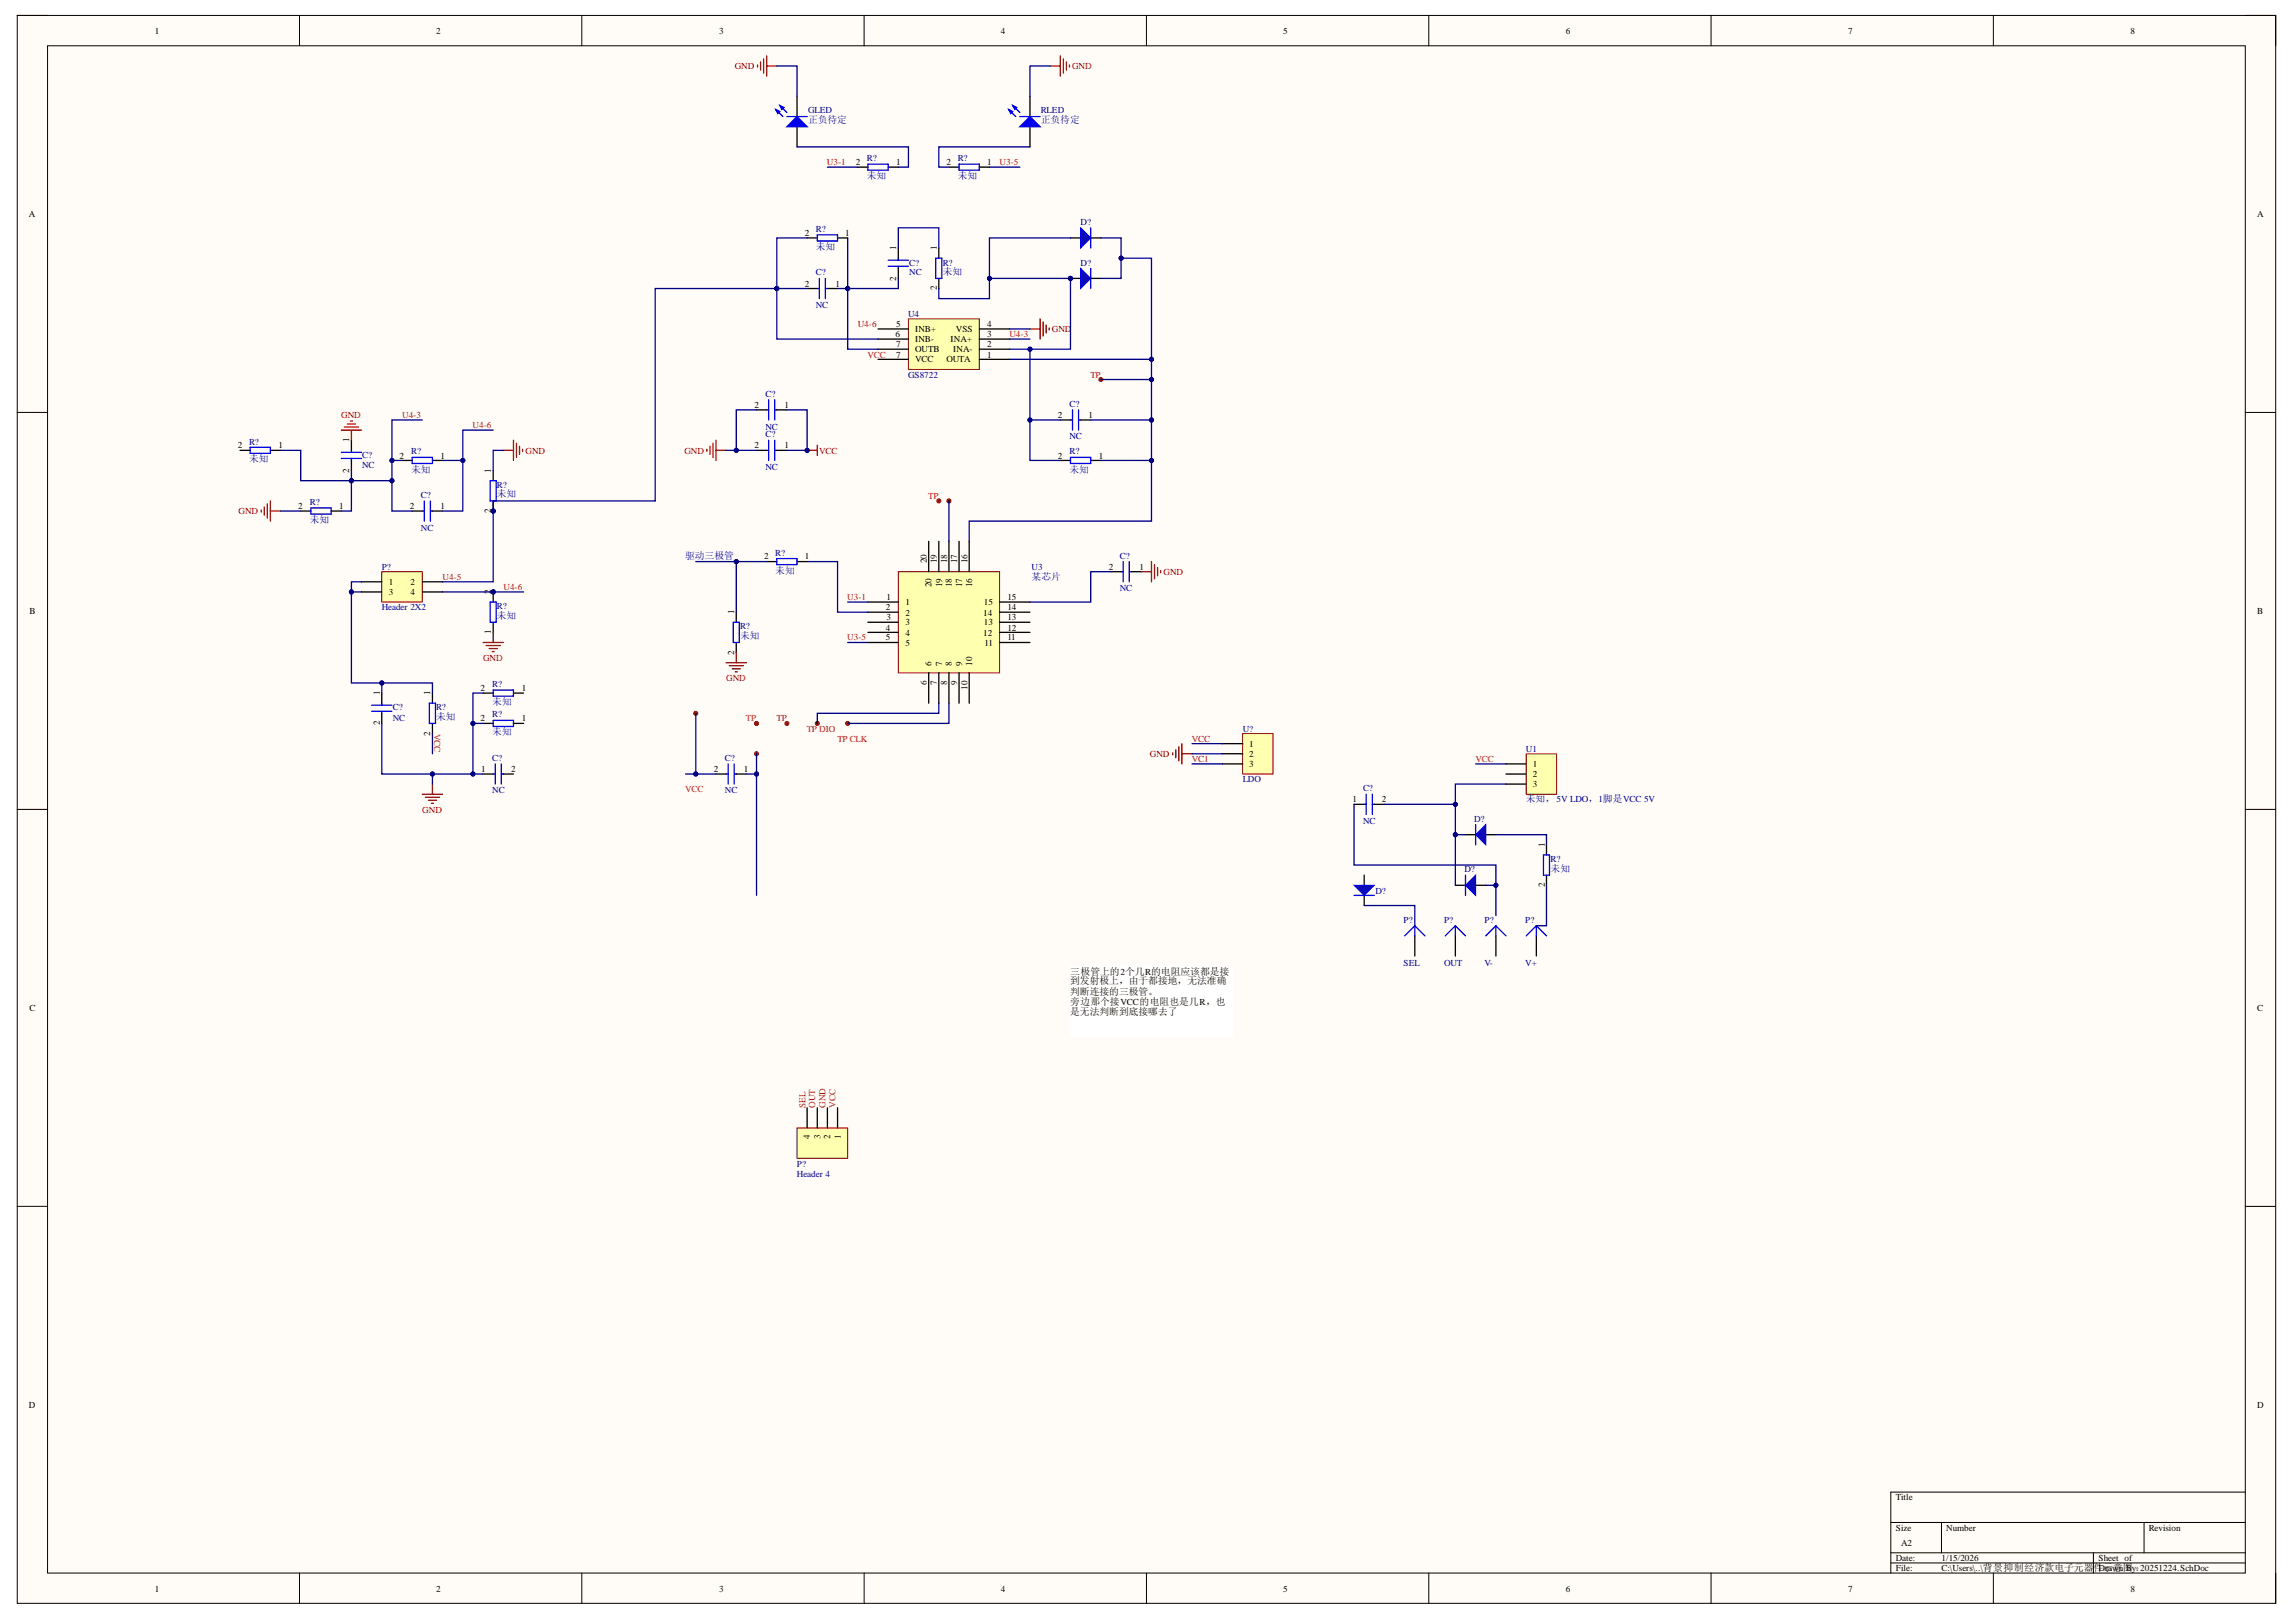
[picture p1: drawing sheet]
<svg xmlns="http://www.w3.org/2000/svg" width="297mm" height="210mm" viewBox="0 0 297 210" stroke-linecap="round" stroke-linejoin="round" font-family="sans-serif">
<defs><g id="words">
<g font-size="1.3" fill="#000080">
<text x="104.5" y="15.9">正负待定</text>
<text x="134.6" y="15.9">正负待定</text>
<text x="112.1" y="23.1">未知</text>
<text x="123.9" y="23.1">未知</text>
<text x="105.5" y="32.3">未知</text>
<text x="122" y="35.6">未知</text>
<text x="32.2" y="59.8">未知</text>
<text x="53.2" y="61.2">未知</text>
<text x="64.3" y="64.4">未知</text>
<text x="138.4" y="61.2">未知</text>
<text x="40.1" y="67.7">未知</text>
<text x="88.6" y="72.4">驱动三极管</text>
<text x="100.3" y="74.3">未知</text>
<text x="133.5" y="75">某芯片</text>
<text x="64.3" y="80.1">未知</text>
<text x="95.7" y="82.7">未知</text>
<text x="56.4" y="93.2">未知</text>
<text x="63.7" y="91.2">未知</text>
<text x="63.7" y="95.1">未知</text>
<text x="197.4" y="103.8">未知，5V LDO，1脚是VCC 5V</text>
<text x="200.6" y="112.9">未知</text>
</g>
<g font-size="1.3">
<text x="138.4" y="126.1">三极管上的2个几R的电阻应该都是接</text>
<text x="138.4" y="127.4">到发射极上，由于都接地，无法准确</text>
<text x="138.4" y="128.7">判断连接的三极管。</text>
<text x="138.4" y="130">旁边那个接VCC的电阻也是几R，也</text>
<text x="138.4" y="131.4">是无法判断到底接哪去了</text>
</g>
<g font-size="1.2">
<text x="20" y="4.4">1</text>
<text x="56.4" y="4.4">2</text>
<text x="93" y="4.4">3</text>
<text x="129.5" y="4.4">4</text>
<text x="166" y="4.4">5</text>
<text x="202.6" y="4.4">6</text>
<text x="239.1" y="4.4">7</text>
<text x="275.6" y="4.4">8</text>
<text x="110.7" y="21.4">2</text>
<text x="116" y="21.4">1</text>
<text x="122.5" y="21.4">2</text>
<text x="127.7" y="21.4">1</text>
<text x="3.7" y="28.1">A</text>
<text x="292" y="28.1">A</text>
<text x="104.1" y="30.6">2</text>
<text x="109.4" y="30.6">1</text>
<text x="116" y="32.3" transform="rotate(-90 116 32.3)">1</text>
<text x="121.2" y="32.3" transform="rotate(-90 121.2 32.3)">1</text>
<text x="104.1" y="37.1">2</text>
<text x="108.1" y="37.1">1</text>
<text x="116" y="36.3" transform="rotate(-90 116 36.3)">2</text>
<text x="121.2" y="37.6" transform="rotate(-90 121.2 37.6)">2</text>
<text x="115.9" y="43.7">6</text>
<text x="116" y="42.3">5</text>
<text x="116" y="44.9">7</text>
<text x="116" y="46.3">7</text>
<text x="118.4" y="43">INB+</text>
<text x="118.4" y="44.3">INB-</text>
<text x="118.4" y="45.6">OUTB</text>
<text x="118.4" y="46.9">VCC</text>
<text x="122.5" y="46.9">OUTA</text>
<text x="123" y="44.3">INA+</text>
<text x="123.3" y="45.6">INA-</text>
<text x="123.6" y="43">VSS</text>
<text x="127.7" y="46.3">1</text>
<text x="127.7" y="44.9">2</text>
<text x="127.7" y="43.7">3</text>
<text x="127.7" y="42.3">4</text>
<text x="97.6" y="52.8">2</text>
<text x="101.5" y="52.8">1</text>
<text x="30.8" y="58">2</text>
<text x="36" y="58">1</text>
<text x="45.2" y="57.2" transform="rotate(-90 45.2 57.2)">1</text>
<text x="51.7" y="59.4">2</text>
<text x="57" y="59.4">1</text>
<text x="97.6" y="58">2</text>
<text x="101.5" y="58">1</text>
<text x="136.8" y="59.4">2</text>
<text x="136.8" y="54.1">2</text>
<text x="140.8" y="54.1">1</text>
<text x="142.2" y="59.4">1</text>
<text x="38.6" y="65.9">2</text>
<text x="43.9" y="65.9">1</text>
<text x="45.2" y="61.2" transform="rotate(-90 45.2 61.2)">2</text>
<text x="53" y="65.9">2</text>
<text x="57" y="65.9">1</text>
<text x="63.5" y="61.2" transform="rotate(-90 63.5 61.2)">1</text>
<text x="63.5" y="66.4" transform="rotate(-90 63.5 66.4)">2</text>
<text x="50.3" y="75.7">1</text>
<text x="50.3" y="77">3</text>
<text x="53.1" y="75.7">2</text>
<text x="53.1" y="77">4</text>
<text x="63.5" y="76.9" transform="rotate(-90 63.5 76.9)">2</text>
<text x="98.9" y="72.4">2</text>
<text x="104.1" y="72.4">1</text>
<text x="114.7" y="77.6">1</text>
<text x="119.9" y="72.9" transform="rotate(-90 119.9 72.9)">20</text>
<text x="120.5" y="76" transform="rotate(-90 120.5 76)">20</text>
<text x="121.2" y="72.9" transform="rotate(-90 121.2 72.9)">19</text>
<text x="121.9" y="76" transform="rotate(-90 121.9 76)">19</text>
<text x="122.5" y="72.9" transform="rotate(-90 122.5 72.9)">18</text>
<text x="123.1" y="76" transform="rotate(-90 123.1 76)">18</text>
<text x="123.8" y="72.9" transform="rotate(-90 123.8 72.9)">17</text>
<text x="124.5" y="76" transform="rotate(-90 124.5 76)">17</text>
<text x="125.2" y="72.9" transform="rotate(-90 125.2 72.9)">16</text>
<text x="125.8" y="76" transform="rotate(-90 125.8 76)">16</text>
<text x="130.3" y="77.6">15</text>
<text x="143.4" y="73.7">2</text>
<text x="147.4" y="73.7">1</text>
<text x="3.8" y="79.5">B</text>
<text x="63.5" y="82" transform="rotate(-90 63.5 82)">1</text>
<text x="95" y="79.5" transform="rotate(-90 95 79.5)">1</text>
<text x="114.6" y="79">2</text>
<text x="114.6" y="81.6">4</text>
<text x="114.6" y="82.9">5</text>
<text x="114.7" y="80.3">3</text>
<text x="117.1" y="78.3">1</text>
<text x="117.1" y="79.7">2</text>
<text x="117.1" y="80.9">3</text>
<text x="117.1" y="82.3">4</text>
<text x="117.1" y="83.5">5</text>
<text x="127.2" y="82.3">12</text>
<text x="127.2" y="79.7">14</text>
<text x="127.3" y="80.9">13</text>
<text x="127.3" y="78.3">15</text>
<text x="127.4" y="83.5">11</text>
<text x="130.3" y="82.9">11</text>
<text x="130.3" y="81.6">12</text>
<text x="130.3" y="80.3">13</text>
<text x="130.3" y="79">14</text>
<text x="292" y="79.5">B</text>
<text x="49.1" y="90" transform="rotate(-90 49.1 90)">1</text>
<text x="55.6" y="90" transform="rotate(-90 55.6 90)">1</text>
<text x="62.2" y="89.5">2</text>
<text x="67.5" y="89.5">1</text>
<text x="95" y="84.7" transform="rotate(-90 95 84.7)">2</text>
<text x="119.9" y="88.7" transform="rotate(-90 119.9 88.7)">6</text>
<text x="120.5" y="86.2" transform="rotate(-90 120.5 86.2)">6</text>
<text x="121.2" y="88.6" transform="rotate(-90 121.2 88.6)">7</text>
<text x="121.9" y="86.2" transform="rotate(-90 121.9 86.2)">7</text>
<text x="122.5" y="88.6" transform="rotate(-90 122.5 88.6)">8</text>
<text x="123.1" y="86.2" transform="rotate(-90 123.1 86.2)">8</text>
<text x="123.8" y="88.6" transform="rotate(-90 123.8 88.6)">9</text>
<text x="124.5" y="86.2" transform="rotate(-90 124.5 86.2)">9</text>
<text x="125.2" y="89.3" transform="rotate(-90 125.2 89.3)">10</text>
<text x="125.8" y="86.2" transform="rotate(-90 125.8 86.2)">10</text>
<text x="49.1" y="93.9" transform="rotate(-90 49.1 93.9)">2</text>
<text x="55.6" y="95.2" transform="rotate(-90 55.6 95.2)">2</text>
<text x="62.2" y="93.3">2</text>
<text x="67.5" y="93.3">1</text>
<text x="62.2" y="99.9">1</text>
<text x="66.1" y="99.9">2</text>
<text x="92.4" y="99.9">2</text>
<text x="96.2" y="99.9">1</text>
<text x="161.6" y="96.6">1</text>
<text x="161.6" y="98">2</text>
<text x="161.6" y="99.3">3</text>
<text x="198.3" y="99.3">1</text>
<text x="198.3" y="100.6">2</text>
<text x="198.3" y="101.9">3</text>
<text x="175" y="103.8">1</text>
<text x="178.8" y="103.8">2</text>
<text x="199.8" y="109.6" transform="rotate(-90 199.8 109.6)">1</text>
<text x="199.8" y="114.8" transform="rotate(-90 199.8 114.8)">2</text>
<text x="3.8" y="130.9">C</text>
<text x="292" y="130.9">C</text>
<text x="104.8" y="147.4" transform="rotate(-90 104.8 147.4)">4</text>
<text x="106.1" y="147.4" transform="rotate(-90 106.1 147.4)">3</text>
<text x="107.4" y="147.4" transform="rotate(-90 107.4 147.4)">2</text>
<text x="108.8" y="147.3" transform="rotate(-90 108.8 147.3)">1</text>
<text x="3.7" y="182.2">D</text>
<text x="292" y="182.2">D</text>
<text x="245.3" y="194.1">Title</text>
<text x="245.3" y="198.1">Size</text>
<text x="245.3" y="202">Date:</text>
<text x="245.3" y="203.3">File:</text>
<text x="245.9" y="200.1">A2</text>
<text x="251.2" y="202">1/15/2026</text>
<text x="251.2" y="203.3">C:\Users\..\背景抑制经济款电子元器件示意图</text>
<text x="251.8" y="198.1">Number</text>
<text x="271.5" y="202">Sheet of</text>
<text x="271.5" y="203.3">Drawn By:-20251224.SchDoc</text>
<text x="278" y="198.1">Revision</text>
<text x="20" y="206">1</text>
<text x="56.4" y="206">2</text>
<text x="93" y="206">3</text>
<text x="129.5" y="206">4</text>
<text x="166" y="206">5</text>
<text x="202.6" y="206">6</text>
<text x="239.1" y="206">7</text>
<text x="275.6" y="206">8</text>
</g>
<g font-size="1.2" fill="#800000">
<text x="95.1" y="8.9">GND</text>
<text x="138.7" y="8.9">GND</text>
<text x="136.1" y="43">GND</text>
<text x="44.1" y="54.1">GND</text>
<text x="68" y="58.7">GND</text>
<text x="88.5" y="58.7">GND</text>
<text x="106" y="58.7">VCC</text>
<text x="30.9" y="66.6">GND</text>
<text x="150.5" y="74.4">GND</text>
<text x="62.5" y="85.5">GND</text>
<text x="94" y="88.1">GND</text>
<text x="148.8" y="98">GND</text>
<text x="54.6" y="105.2">GND</text>
</g>
<g font-size="1.2" fill="#000080">
<text x="104.5" y="14.6">GLED</text>
<text x="134.6" y="14.6">RLED</text>
<text x="112.1" y="20.9">R?</text>
<text x="123.9" y="20.9">R?</text>
<text x="139.8" y="29.1">D?</text>
<text x="105.5" y="30.1">R?</text>
<text x="105.5" y="35.6">C?</text>
<text x="117.6" y="34.4">C?</text>
<text x="117.6" y="35.6">NC</text>
<text x="122" y="34.4">R?</text>
<text x="139.8" y="34.4">D?</text>
<text x="105.5" y="39.9">NC</text>
<text x="117.5" y="41.1">U4</text>
<text x="99" y="51.4">C?</text>
<text x="117.5" y="48.9">GS8722</text>
<text x="138.4" y="52.7">C?</text>
<text x="32.2" y="57.5">R?</text>
<text x="46.9" y="59.2">C?</text>
<text x="53.2" y="58.8">R?</text>
<text x="99" y="56.6">C?</text>
<text x="99" y="55.6">NC</text>
<text x="138.4" y="58.8">R?</text>
<text x="138.4" y="56.8">NC</text>
<text x="40.1" y="65.4">R?</text>
<text x="46.9" y="60.6">NC</text>
<text x="54.5" y="64.5">C?</text>
<text x="64.3" y="63.2">R?</text>
<text x="99" y="60.8">NC</text>
<text x="54.5" y="68.7">NC</text>
<text x="100.3" y="71.9">R?</text>
<text x="49.4" y="73.7">P?</text>
<text x="133.5" y="73.7">U3</text>
<text x="144.9" y="72.3">C?</text>
<text x="144.9" y="76.5">NC</text>
<text x="49.4" y="79">Header 2X2</text>
<text x="64.3" y="78.8">R?</text>
<text x="95.7" y="81.4">R?</text>
<text x="63.7" y="89">R?</text>
<text x="50.8" y="91.9">C?</text>
<text x="50.8" y="93.3">NC</text>
<text x="56.4" y="91.9">R?</text>
<text x="63.7" y="92.8">R?</text>
<text x="160.8" y="94.7">U?</text>
<text x="63.7" y="98.5">C?</text>
<text x="93.8" y="98.5">C?</text>
<text x="160.8" y="101.2">LDO</text>
<text x="197.4" y="97.3">U1</text>
<text x="63.7" y="102.6">NC</text>
<text x="93.8" y="102.6">NC</text>
<text x="176.3" y="102.4">C?</text>
<text x="176.3" y="106.6">NC</text>
<text x="190.7" y="106.4">D?</text>
<text x="189.4" y="112.9">D?</text>
<text x="200.6" y="111.6">R?</text>
<text x="177.9" y="115.7">D?</text>
<text x="181.6" y="119.5">P?</text>
<text x="186.8" y="119.5">P?</text>
<text x="192.1" y="119.5">P?</text>
<text x="197.3" y="119.5">P?</text>
<text x="181.6" y="125">SEL</text>
<text x="186.8" y="125">OUT</text>
<text x="192.1" y="125">V-</text>
<text x="197.3" y="125">V+</text>
<text x="103.1" y="151">P?</text>
<text x="103.1" y="152.3">Header 4</text>
</g>
<g font-size="1.2" fill="#f00">
<text x="107" y="21.4">U3-1</text>
<text x="129.3" y="21.4">U3-5</text>
<text x="111" y="42.3">U4-6</text>
<text x="112.2" y="46.3">VCC</text>
<text x="130.6" y="43.7">U4-3</text>
<text x="141.1" y="48.9">TP</text>
<text x="52" y="54.1">U4-3</text>
<text x="61.1" y="55.4">U4-6</text>
<text x="120.1" y="64.6">TP</text>
<text x="57.3" y="75">U4-5</text>
<text x="65.1" y="76.4">U4-6</text>
<text x="109.6" y="77.6">U3-1</text>
<text x="109.6" y="82.9">U3-5</text>
<text x="56.2" y="95" transform="rotate(90 56.2 95)">VCC</text>
<text x="96.5" y="93.3">TP</text>
<text x="100.5" y="93.3">TP</text>
<text x="104.4" y="94.7">TP DIO</text>
<text x="108.3" y="96">TP CLK</text>
<text x="154.2" y="96">VCC</text>
<text x="154.2" y="98.6">VC1</text>
<text x="190.9" y="98.6">VCC</text>
<text x="88.6" y="102.6">VCC</text>
<text x="104.2" y="143.4" transform="rotate(-90 104.2 143.4)">SEL</text>
<text x="105.5" y="143.4" transform="rotate(-90 105.5 143.4)">OUT</text>
<text x="106.8" y="143.4" transform="rotate(-90 106.8 143.4)">GND</text>
<text x="108.1" y="143.4" transform="rotate(-90 108.1 143.4)">VCC</text>
</g>
</g></defs>
<path d="M2.2 2h292.2v205.5h-292.2z" fill-rule="evenodd" fill="#fffcf8"/>
<path d="M2.2 2h292.2v205.5h-292.2z" fill="none" stroke="#000" stroke-width=".13"/>
<path d="M6.2 5.9h284.3v197.7h-284.3z" fill-rule="evenodd" fill="#fffcf8"/>
<g fill="none" stroke="#000" stroke-width=".13">
<path d="M2.2 2h4M6.2 5.9h284.3v197.7h-284.3zM38.7 2v3.9M75.3 2v3.9M111.8 2v3.9M148.3 2v3.9M184.8 2v3.9M221.4 2v3.9M257.9 2v3.9M290.5 2h3.9v3.9M2.2 53.4h4M290.5 53.4h3.9"/>
<path d="M2.2 104.7h4M290.5 104.7h3.9M2.2 156.1h4M290.5 156.1h3.9M244.6 197h45.9M251.2 197v4M277.4 197v4M290.5 193.1h-45.9v10.5M38.7 203.6v3.9M75.3 203.6v3.9M111.8 203.6v3.9M148.3 203.6v3.9"/>
<path d="M184.8 203.6v3.9M221.4 203.6v3.9M244.6 201h45.9M244.6 202.3h45.9M257.9 203.6v3.9M270.8 201v2.6M294.4 203.6v3.9"/>
</g>
<path d="M103.1 146h6.6v3.9h-6.6z" fill-rule="evenodd" fill="#ffffb0"/>
<path d="M103.1 146h6.6v3.9h-6.6z" fill="none" stroke="#800000" stroke-width=".13"/>
<path d="M103.1 12.5v2.6M103.1 16.4v2.6M92.6 100.2h1.3M95.3 100.2h1.3M104.4 143.4v2.6M105.7 143.4v2.6M107 143.4v2.6M108.4 143.4v2.6" fill="none" stroke="#000" stroke-width=".17"/>
<path d="M94.2 98.9v2.6M95 98.9v2.6M93.9 100.2h.3M95 100.2h.3" fill="none" stroke="#00f" stroke-width=".17"/>
<path d="M101.8 16.4l1.3-1.3 1.3 1.3z" fill="#00f"/>
<path d="M100.4 14.2l.9 .9M100.9 13.6l.9 1M101.8 16.4l1.3-1.3 1.3 1.3z" fill="none" stroke="#00f" stroke-width=".17"/>
<path d="M100.9 13.6l.5 .3-.3 .3z" fill="#00f"/>
<path d="M100.9 13.6l.5 .3-.3 .3z" fill="none" stroke="#00f" stroke-width=".17"/>
<path d="M100.4 14.2l.5 .2-.3 .3z" fill="#00f"/>
<path d="M100.4 14.2l.5 .2-.3 .3zM101.8 15.1h2.6" fill="none" stroke="#00f" stroke-width=".17"/>
<path d="M98 8.4v.3M98.4 8v1.1M98.8 7.6v1.9M99.2 7.2v2.6M99.2 8.5h1.3" fill="none" stroke="#800000" stroke-width=".17"/>
<path d="M133.2 12.5v2.6M133.2 16.4v2.6" fill="none" stroke="#000" stroke-width=".17"/>
<path d="M133.2 15.1l1.4 1.3h-2.7z" fill="#00f"/>
<path d="M130.5 14.2l.9 .9M131 13.6l.9 1M133.2 15.1l1.4 1.3h-2.7z" fill="none" stroke="#00f" stroke-width=".17"/>
<path d="M131 13.6l.5 .3-.2 .3z" fill="#00f"/>
<path d="M131 13.6l.5 .3-.2 .3z" fill="none" stroke="#00f" stroke-width=".17"/>
<path d="M130.5 14.2l.5 .2-.2 .3z" fill="#00f"/>
<path d="M130.5 14.2l.5 .2-.2 .3zM131.9 15.1h2.7" fill="none" stroke="#00f" stroke-width=".17"/>
<path d="M135.9 8.5h1.3M137.2 7.2v2.6M137.6 7.6v1.9M138 8v1.1M138.4 8.4v.3" fill="none" stroke="#800000" stroke-width=".17"/>
<path d="M116.2 74h13.1v13.1h-13.1z" fill-rule="evenodd" fill="#ffffb0"/>
<path d="M116.2 74h13.1v13.1h-13.1z" fill="none" stroke="#800000" stroke-width=".13"/>
<g fill="none" stroke="#000" stroke-width=".17">
<path d="M112.3 77.9h3.9M112.3 79.2h3.9M120.1 70.1v3.9M121.5 70.1v3.9M122.8 70.1v3.9M124.1 70.1v3.9M125.4 70.1v3.9M129.3 77.9h3.9M129.3 79.2h3.9M112.3 80.5h3.9M112.3 81.8h3.9M112.3 83.1h3.9"/>
<path d="M120.1 87.1v3.9M121.5 87.1v3.9M122.8 87.1v3.9M124.1 87.1v3.9M125.4 87.1v3.9M129.3 80.5h3.9M129.3 81.8h3.9M129.3 83.1h3.9"/>
</g>
<circle cx="121.5" cy="64.8" r=".26" fill="#800000"/>
<circle cx="121.5" cy="64.8" r=".26" fill="none" stroke="#800000" stroke-width=".13"/>
<circle cx="122.8" cy="64.8" r=".26" fill="#800000"/>
<circle cx="122.8" cy="64.8" r=".26" fill="none" stroke="#800000" stroke-width=".13"/>
<circle cx="97.9" cy="97.5" r=".26" fill="#800000"/>
<circle cx="97.9" cy="97.5" r=".26" fill="none" stroke="#800000" stroke-width=".13"/>
<circle cx="90" cy="92.3" r=".26" fill="#800000"/>
<circle cx="90" cy="92.3" r=".26" fill="none" stroke="#800000" stroke-width=".13"/>
<path d="M138.5 125h21v9.2h-21z" fill-rule="evenodd" fill="#fff"/>
<path d="M138.5 125h21v9.2h-21z" fill="none" stroke="#fff" stroke-width=".13"/>
<path d="M197.4 97.6h4v5.2h-4z" fill-rule="evenodd" fill="#ffffb0"/>
<path d="M197.4 97.6h4v5.2h-4z" fill="none" stroke="#800000" stroke-width=".13"/>
<path d="M194.8 98.9h2.6M189.6 108h1.3M192.2 108h1.3M194.8 100.2h2.6M194.8 101.5h2.6M200.1 109.3v1.3M200.1 113.3v1.3M183 121.1v2.6M188.3 121.1v2.6M193.5 121.1v2.6M198.8 121.1v2.6" fill="none" stroke="#000" stroke-width=".17"/>
<g fill="none" stroke="#00f" stroke-width=".17">
<path d="M183 119.8l1.4 1.3M183 119.8l-1.3 1.3M183 119.8v1.3M188.3 119.8l1.3 1.3M188.3 119.8l-1.3 1.3M188.3 119.8v1.3M193.5 119.8l1.3 1.3M193.5 119.8l-1.3 1.3M193.5 119.8v1.3M198.8 119.8l1.3 1.3M198.8 119.8l-1.4 1.3M198.8 119.8v1.3"/>
<path d="M199.7 110.6h.8v2.7h-.8z"/>
</g>
<path d="M190.9 108l1.3-1.3v2.6z" fill="#0000bf"/>
<path d="M190.9 108l1.3-1.3v2.6z" fill="none" stroke="#00f" stroke-width=".13"/>
<path d="M190.9 106.7v2.6" fill="none" stroke="#00f" stroke-width=".17"/>
<path d="M188.3 114.6h1.3M190.9 114.6h1.3" fill="none" stroke="#000" stroke-width=".17"/>
<path d="M189.6 114.6l1.3-1.3v2.6z" fill="#0000bf"/>
<path d="M189.6 114.6l1.3-1.3v2.6z" fill="none" stroke="#00f" stroke-width=".13"/>
<path d="M176.5 104.1h.2M176.7 102.8v2.6M177.5 102.8v2.6M177.5 104.1h.3M189.6 113.3v2.6" fill="none" stroke="#00f" stroke-width=".17"/>
<path d="M175.2 104.1h1.3M176.5 113.3v1.3M176.5 115.9v1.3M177.8 104.1h1.3" fill="none" stroke="#000" stroke-width=".17"/>
<path d="M175.2 114.6h2.6l-1.3 1.3z" fill="#0000bf"/>
<path d="M175.2 114.6h2.6l-1.3 1.3z" fill="none" stroke="#00f" stroke-width=".13"/>
<g fill="none" stroke="#00f" stroke-width=".17">
<path d="M105.7 30.4h2.7v.8h-2.7zM105.7 37.3h.3M106 36v2.6M106.8 36v2.6M106.8 37.3h.2M114.9 33.7h2.6M114.9 34.5h2.6M116.2 33.4v.3M116.2 34.5v.2M121.1 33.4h.7v2.6h-.7zM99.2 58.3h.2M99.4 57v2.6"/>
<path d="M100.2 57v2.6M100.2 58.3h.3M138.5 59.2h2.6v.8h-2.6zM138.5 54.4h.3M138.8 53v2.7M139.5 53v2.7M139.5 54.4h.3M100.5 72.3h2.6v.8h-2.6zM145 74h.3M145.3 72.7v2.6M146.1 72.7v2.6M146.1 74h.2"/>
<path d="M94.9 80.5h.7v2.6h-.7zM175.2 115.9h2.6"/>
</g>
<g fill="none" stroke="#000" stroke-width=".17">
<path d="M104.4 30.8h1.3M104.4 37.3h1.3M107 37.3h1.4M108.4 30.8h1.3M116.2 32.1v1.3M116.2 34.7v1.3M121.5 32.1v1.3M121.5 36v1.3M138.5 30.8h1.3M141.1 30.8h1.3M97.9 58.3h1.3M100.5 58.3h1.3"/>
<path d="M137.2 59.6h1.3M137.2 54.4h1.3M139.8 54.4h1.3M141.1 59.6h1.3M95.3 79.2v1.3M99.2 72.7h1.3M103.1 72.7h1.3M143.7 74h1.3M146.3 74h1.4M95.3 83.1v1.4"/>
</g>
<path d="M139.8 29.5l1.3 1.3-1.3 1.3z" fill="#0000bf"/>
<path d="M139.8 29.5l1.3 1.3-1.3 1.3z" fill="none" stroke="#00f" stroke-width=".13"/>
<path d="M141.1 29.5v2.6" fill="none" stroke="#00f" stroke-width=".17"/>
<circle cx="138.5" cy="36" r=".26" fill="#000080"/>
<circle cx="138.5" cy="36" r=".26" fill="none" stroke="#000080" stroke-width=".13"/>
<path d="M138.5 36h1.3" fill="none" stroke="#000" stroke-width=".17"/>
<circle cx="138.5" cy="36" r=".26" fill="#000080"/>
<circle cx="138.5" cy="36" r=".26" fill="none" stroke="#000080" stroke-width=".13"/>
<path d="M141.1 36h1.3" fill="none" stroke="#000" stroke-width=".17"/>
<path d="M139.8 34.7l1.3 1.3-1.3 1.3z" fill="#0000bf"/>
<path d="M139.8 34.7l1.3 1.3-1.3 1.3z" fill="none" stroke="#00f" stroke-width=".13"/>
<path d="M112.3 21.2h2.6v.8h-2.6zM124.1 21.2h2.6v.8h-2.6zM141.1 34.7v2.6" fill="none" stroke="#00f" stroke-width=".17"/>
<path d="M111 21.6h1.3M114.9 21.6h1.3M122.8 21.6h1.3M126.7 21.6h1.3" fill="none" stroke="#000" stroke-width=".17"/>
<circle cx="97.9" cy="93.6" r=".26" fill="#800000"/>
<circle cx="97.9" cy="93.6" r=".26" fill="none" stroke="#800000" stroke-width=".13"/>
<circle cx="101.8" cy="93.6" r=".26" fill="#800000"/>
<circle cx="101.8" cy="93.6" r=".26" fill="none" stroke="#800000" stroke-width=".13"/>
<circle cx="105.7" cy="93.6" r=".26" fill="#800000"/>
<circle cx="105.7" cy="93.6" r=".26" fill="none" stroke="#800000" stroke-width=".13"/>
<circle cx="109.7" cy="93.6" r=".26" fill="#800000"/>
<circle cx="109.7" cy="93.6" r=".26" fill="none" stroke="#800000" stroke-width=".13"/>
<path d="M160.8 94.9h3.9v5.3h-3.9z" fill-rule="evenodd" fill="#ffffb0"/>
<path d="M160.8 94.9h3.9v5.3h-3.9z" fill="none" stroke="#800000" stroke-width=".13"/>
<path d="M158.1 96.2h2.7M158.1 97.5h2.7M158.1 98.9h2.7" fill="none" stroke="#000" stroke-width=".17"/>
<path d="M151.7 97.4v.3M152.1 97v1.1M152.5 96.6v1.9M152.9 96.2v2.7M152.9 97.5h1.3" fill="none" stroke="#800000" stroke-width=".17"/>
<circle cx="142.4" cy="49.1" r=".26" fill="#800000"/>
<circle cx="142.4" cy="49.1" r=".26" fill="none" stroke="#800000" stroke-width=".13"/>
<path d="M117.5 41.3h9.2v6.5h-9.2z" fill-rule="evenodd" fill="#ffffb0"/>
<path d="M117.5 41.3h9.2v6.5h-9.2z" fill="none" stroke="#800000" stroke-width=".13"/>
<path d="M113.6 46.5h3.9M113.6 45.2h3.9M113.6 43.9h3.9M113.6 42.6h3.9M126.7 46.5h3.9M126.7 45.2h3.9M126.7 43.9h3.9M126.7 42.6h3.9" fill="none" stroke="#000" stroke-width=".17"/>
<path d="M91.5 58.1v.3M91.8 57.8v1M92.2 57.4v1.8M92.6 57v2.6M92.6 58.3h1.3M104.4 58.3h1.3M105.7 57.6v1.3M133.2 42.6h1.4M134.6 41.3v2.6M135 41.7v1.8M135.3 42v1.1M135.7 42.4v.3" fill="none" stroke="#800000" stroke-width=".17"/>
<circle cx="104.4" cy="58.3" r=".26" fill="#000080"/>
<circle cx="104.4" cy="58.3" r=".26" fill="none" stroke="#000080" stroke-width=".13"/>
<path d="M147.7 74h1.3M149 72.7v2.6M149.4 73.1v1.8M149.8 73.5v1M150.2 73.9v.2M93.9 85.8h2.7M94.3 86.2h1.9M94.7 86.6h1.1M95.1 86.9h.3M95.3 84.5v1.3" fill="none" stroke="#800000" stroke-width=".17"/>
<path d="M99.2 53h.2M99.4 51.7v2.7M100.2 51.7v2.7M100.2 53h.3" fill="none" stroke="#00f" stroke-width=".17"/>
<path d="M97.9 53h1.3M100.5 53h1.3" fill="none" stroke="#000" stroke-width=".17"/>
<path d="M49.4 74h5.2v3.9h-5.2z" fill-rule="evenodd" fill="#ffffb0"/>
<path d="M49.4 74h5.2v3.9h-5.2z" fill="none" stroke="#800000" stroke-width=".13"/>
<path d="M46.8 75.3h2.6M46.8 76.6h2.6M54.6 75.3h2.7M54.6 76.6h2.7" fill="none" stroke="#000" stroke-width=".17"/>
<circle cx="63.8" cy="76.6" r=".26" fill="#000080"/>
<circle cx="63.8" cy="76.6" r=".26" fill="none" stroke="#000080" stroke-width=".13"/>
<path d="M63.8 76.6v1.3M63.8 80.5v1.3" fill="none" stroke="#000" stroke-width=".17"/>
<circle cx="63.8" cy="76.6" r=".26" fill="#000080"/>
<circle cx="63.8" cy="76.6" r=".26" fill="none" stroke="#000080" stroke-width=".13"/>
<path d="M53.3 59.2h2.6v.8h-2.6zM54.6 66.1h.3M54.9 64.8v2.6M55.7 64.8v2.6M55.7 66.1h.2M63.4 77.9h.8v2.6h-.8z" fill="none" stroke="#00f" stroke-width=".17"/>
<path d="M62.5 83.1h2.6M62.9 83.5h1.8M63.3 83.9h1M63.7 84.3h.2M63.8 81.8v1.3" fill="none" stroke="#800000" stroke-width=".17"/>
<path d="M52 59.6h1.3M55.9 59.6h1.4M53.3 66.1h1.3M55.9 66.1h1.4" fill="none" stroke="#000" stroke-width=".17"/>
<circle cx="63.8" cy="66.1" r=".26" fill="#000080"/>
<circle cx="63.8" cy="66.1" r=".26" fill="none" stroke="#000080" stroke-width=".13"/>
<path d="M63.8 60.9v1.3M63.8 64.8v1.3" fill="none" stroke="#000" stroke-width=".17"/>
<circle cx="63.8" cy="66.1" r=".26" fill="#000080"/>
<circle cx="63.8" cy="66.1" r=".26" fill="none" stroke="#000080" stroke-width=".13"/>
<g fill="none" stroke="#00f" stroke-width=".17">
<path d="M32.4 57.9h2.6v.8h-2.6zM44.2 58.5h2.6M44.2 59.3h2.6M45.5 58.3v.2M45.5 59.3v.3M40.2 65.7h2.6v.8h-2.6zM63.4 62.2h.8v2.6h-.8zM48.1 91.3h2.6M48.1 92h2.6M49.4 91v.3M49.4 92v.3M55.5 91h.8v2.6h-.8z"/>
<path d="M63.8 89.3h2.6v.8h-2.6zM63.8 93.2h2.6v.8h-2.6zM64.1 98.9v2.6M64.9 98.9v2.6M63.8 100.2h.3M64.9 100.2h.2"/>
</g>
<g fill="none" stroke="#000" stroke-width=".17">
<path d="M31 58.3h1.4M35 58.3h1.3M45.5 57v1.3M45.5 59.6v1.3M38.9 66.1h1.3M42.8 66.1h1.4M49.4 89.7v1.3M49.4 92.3v1.3M55.9 89.7v1.3M55.9 93.6v1.3M62.5 89.7h1.3M62.5 93.6h1.3"/>
<path d="M66.4 89.7h1.3M66.4 93.6h1.3M62.5 100.2h1.3M65.1 100.2h1.3"/>
</g>
<g fill="none" stroke="#800000" stroke-width=".17">
<path d="M44.2 55.7h2.6M44.5 55.3h1.9M44.9 54.9h1.1M45.3 54.5h.3M45.5 55.7v1.3M65.1 58.3h1.3M66.4 57v2.6M66.8 57.4v1.8M67.2 57.8v1M67.6 58.1v.3M33.8 66v.3M34.2 65.6v1.1"/>
<path d="M34.6 65.2v1.8M35 64.8v2.6M35 66.1h1.3M54.6 102.8h2.7M55 103.2h1.9M55.4 103.6h1.1M55.8 104h.3M55.9 101.5v1.3"/>
</g>
<path d="M100.5 8.5h2.6v4M135.9 8.5h-2.7v4M96.6 100.2h1.3v15.7" fill="none" stroke="#000080" stroke-width=".17"/>
<circle cx="97.9" cy="100.2" r=".26" fill="#000080"/>
<circle cx="97.9" cy="100.2" r=".26" fill="none" stroke="#000080" stroke-width=".13"/>
<path d="M88.7 100.2h3.9" fill="none" stroke="#000080" stroke-width=".17"/>
<circle cx="90" cy="100.2" r=".26" fill="#000080"/>
<circle cx="90" cy="100.2" r=".26" fill="none" stroke="#000080" stroke-width=".13"/>
<path d="M122.8 64.8v5.3M97.9 97.5v2.7" fill="none" stroke="#000080" stroke-width=".17"/>
<circle cx="97.9" cy="100.2" r=".26" fill="#000080"/>
<circle cx="97.9" cy="100.2" r=".26" fill="none" stroke="#000080" stroke-width=".13"/>
<path d="M90 92.3v7.9" fill="none" stroke="#000080" stroke-width=".17"/>
<circle cx="90" cy="100.2" r=".26" fill="#000080"/>
<circle cx="90" cy="100.2" r=".26" fill="none" stroke="#000080" stroke-width=".13"/>
<path d="M192.2 114.6h1.3v3.9M193.5 108h6.6v1.3M200.1 114.6v5.2h-1.3" fill="none" stroke="#000080" stroke-width=".17"/>
<circle cx="193.5" cy="114.6" r=".26" fill="#000080"/>
<circle cx="193.5" cy="114.6" r=".26" fill="none" stroke="#000080" stroke-width=".13"/>
<path d="M188.3 108v6.6" fill="none" stroke="#000080" stroke-width=".17"/>
<circle cx="188.3" cy="108" r=".26" fill="#000080"/>
<circle cx="188.3" cy="108" r=".26" fill="none" stroke="#000080" stroke-width=".13"/>
<path d="M175.2 104.1v7.8h18.3v2.7" fill="none" stroke="#000080" stroke-width=".17"/>
<circle cx="193.5" cy="114.6" r=".26" fill="#000080"/>
<circle cx="193.5" cy="114.6" r=".26" fill="none" stroke="#000080" stroke-width=".13"/>
<path d="M179.1 104.1h9.2" fill="none" stroke="#000080" stroke-width=".17"/>
<circle cx="188.3" cy="104.1" r=".26" fill="#000080"/>
<circle cx="188.3" cy="104.1" r=".26" fill="none" stroke="#000080" stroke-width=".13"/>
<path d="M176.5 117.2h6.5v2.6M194.8 101.5h-6.5v6.5h1.3" fill="none" stroke="#000080" stroke-width=".17"/>
<circle cx="188.3" cy="108" r=".26" fill="#000080"/>
<circle cx="188.3" cy="108" r=".26" fill="none" stroke="#000080" stroke-width=".13"/>
<circle cx="188.3" cy="104.1" r=".26" fill="#000080"/>
<circle cx="188.3" cy="104.1" r=".26" fill="none" stroke="#000080" stroke-width=".13"/>
<path d="M130.6 46.5h18.4v13.1h-6.6M190.9 98.9h3.9" fill="none" stroke="#000080" stroke-width=".17"/>
<circle cx="149" cy="46.5" r=".26" fill="#000080"/>
<circle cx="149" cy="46.5" r=".26" fill="none" stroke="#000080" stroke-width=".13"/>
<circle cx="149" cy="49.1" r=".26" fill="#000080"/>
<circle cx="149" cy="49.1" r=".26" fill="none" stroke="#000080" stroke-width=".13"/>
<circle cx="149" cy="54.4" r=".26" fill="#000080"/>
<circle cx="149" cy="54.4" r=".26" fill="none" stroke="#000080" stroke-width=".13"/>
<circle cx="149" cy="59.6" r=".26" fill="#000080"/>
<circle cx="149" cy="59.6" r=".26" fill="none" stroke="#000080" stroke-width=".13"/>
<path d="M141.1 54.4h7.9" fill="none" stroke="#000080" stroke-width=".17"/>
<circle cx="149" cy="54.4" r=".26" fill="#000080"/>
<circle cx="149" cy="54.4" r=".26" fill="none" stroke="#000080" stroke-width=".13"/>
<path d="M130.6 45.2h2.6v9.2h4" fill="none" stroke="#000080" stroke-width=".17"/>
<circle cx="133.2" cy="45.2" r=".26" fill="#000080"/>
<circle cx="133.2" cy="45.2" r=".26" fill="none" stroke="#000080" stroke-width=".13"/>
<circle cx="133.2" cy="54.4" r=".26" fill="#000080"/>
<circle cx="133.2" cy="54.4" r=".26" fill="none" stroke="#000080" stroke-width=".13"/>
<path d="M133.2 54.4v5.2h4" fill="none" stroke="#000080" stroke-width=".17"/>
<circle cx="133.2" cy="54.4" r=".26" fill="#000080"/>
<circle cx="133.2" cy="54.4" r=".26" fill="none" stroke="#000080" stroke-width=".13"/>
<path d="M138.5 36h-10.5v2.6h-6.5v-1.3M154.2 96.2h3.9M154.2 97.5h3.9M154.2 98.9h3.9" fill="none" stroke="#000080" stroke-width=".17"/>
<circle cx="128" cy="36" r=".26" fill="#000080"/>
<circle cx="128" cy="36" r=".26" fill="none" stroke="#000080" stroke-width=".13"/>
<circle cx="138.5" cy="36" r=".26" fill="#000080"/>
<circle cx="138.5" cy="36" r=".26" fill="none" stroke="#000080" stroke-width=".13"/>
<path d="M138.5 30.8h-10.5v5.2" fill="none" stroke="#000080" stroke-width=".17"/>
<circle cx="128" cy="36" r=".26" fill="#000080"/>
<circle cx="128" cy="36" r=".26" fill="none" stroke="#000080" stroke-width=".13"/>
<path d="M142.4 30.8h2.6v5.2h-2.6" fill="none" stroke="#000080" stroke-width=".17"/>
<circle cx="145" cy="33.4" r=".26" fill="#000080"/>
<circle cx="145" cy="33.4" r=".26" fill="none" stroke="#000080" stroke-width=".13"/>
<path d="M145 33.4h4v13.1" fill="none" stroke="#000080" stroke-width=".17"/>
<circle cx="145" cy="33.4" r=".26" fill="#000080"/>
<circle cx="145" cy="33.4" r=".26" fill="none" stroke="#000080" stroke-width=".13"/>
<circle cx="149" cy="46.5" r=".26" fill="#000080"/>
<circle cx="149" cy="46.5" r=".26" fill="none" stroke="#000080" stroke-width=".13"/>
<path d="M142.4 49.1h6.6" fill="none" stroke="#000080" stroke-width=".17"/>
<circle cx="149" cy="49.1" r=".26" fill="#000080"/>
<circle cx="149" cy="49.1" r=".26" fill="none" stroke="#000080" stroke-width=".13"/>
<path d="M116.2 36v1.3h-6.5" fill="none" stroke="#000080" stroke-width=".17"/>
<circle cx="109.7" cy="37.3" r=".26" fill="#000080"/>
<circle cx="109.7" cy="37.3" r=".26" fill="none" stroke="#000080" stroke-width=".13"/>
<path d="M104.4 30.8h-3.9v13.1h13.1M116.2 32.1v-2.6h5.3v2.6" fill="none" stroke="#000080" stroke-width=".17"/>
<circle cx="100.5" cy="37.3" r=".26" fill="#000080"/>
<circle cx="100.5" cy="37.3" r=".26" fill="none" stroke="#000080" stroke-width=".13"/>
<path d="M100.5 37.3h3.9" fill="none" stroke="#000080" stroke-width=".17"/>
<circle cx="100.5" cy="37.3" r=".26" fill="#000080"/>
<circle cx="100.5" cy="37.3" r=".26" fill="none" stroke="#000080" stroke-width=".13"/>
<path d="M108.4 37.3h1.3" fill="none" stroke="#000080" stroke-width=".17"/>
<circle cx="109.7" cy="37.3" r=".26" fill="#000080"/>
<circle cx="109.7" cy="37.3" r=".26" fill="none" stroke="#000080" stroke-width=".13"/>
<path d="M109.7 30.8v14.4h3.9" fill="none" stroke="#000080" stroke-width=".17"/>
<circle cx="109.7" cy="37.3" r=".26" fill="#000080"/>
<circle cx="109.7" cy="37.3" r=".26" fill="none" stroke="#000080" stroke-width=".13"/>
<path d="M138.5 36v9.2h-5.3" fill="none" stroke="#000080" stroke-width=".17"/>
<circle cx="133.2" cy="45.2" r=".26" fill="#000080"/>
<circle cx="133.2" cy="45.2" r=".26" fill="none" stroke="#000080" stroke-width=".13"/>
<circle cx="138.5" cy="36" r=".26" fill="#000080"/>
<circle cx="138.5" cy="36" r=".26" fill="none" stroke="#000080" stroke-width=".13"/>
<path d="M93.9 58.3h4" fill="none" stroke="#000080" stroke-width=".17"/>
<circle cx="95.2" cy="58.3" r=".26" fill="#000080"/>
<circle cx="95.2" cy="58.3" r=".26" fill="none" stroke="#000080" stroke-width=".13"/>
<path d="M97.9 53h-2.6v5.3" fill="none" stroke="#000080" stroke-width=".17"/>
<circle cx="95.2" cy="58.3" r=".26" fill="#000080"/>
<circle cx="95.2" cy="58.3" r=".26" fill="none" stroke="#000080" stroke-width=".13"/>
<path d="M101.8 53h2.6v5.3h-2.6" fill="none" stroke="#000080" stroke-width=".17"/>
<circle cx="104.4" cy="58.3" r=".26" fill="#000080"/>
<circle cx="104.4" cy="58.3" r=".26" fill="none" stroke="#000080" stroke-width=".13"/>
<path d="M99.2 72.7h-3.9v6.5" fill="none" stroke="#000080" stroke-width=".17"/>
<circle cx="95.2" cy="72.7" r=".26" fill="#000080"/>
<circle cx="95.2" cy="72.7" r=".26" fill="none" stroke="#000080" stroke-width=".13"/>
<path d="M103.1 19h14.4v2.6h-1.3M133.2 19h-11.7v2.6h1.3M107 21.6h4M128 21.6h3.9M149 59.6v7.8h-23.6v2.7M104.4 72.7h4v6.5h3.9M109.7 77.9h2.6M109.7 83.1h2.6" fill="none" stroke="#000080" stroke-width=".17"/>
<circle cx="149" cy="59.6" r=".26" fill="#000080"/>
<circle cx="149" cy="59.6" r=".26" fill="none" stroke="#000080" stroke-width=".13"/>
<path d="M57.3 59.6h2.6v6.5h-2.6M143.7 74h-2.6v3.9h-7.9M121.5 91v1.3h-15.8v1.3M122.8 91v2.6h-13.1" fill="none" stroke="#000080" stroke-width=".17"/>
<circle cx="59.9" cy="59.6" r=".26" fill="#000080"/>
<circle cx="59.9" cy="59.6" r=".26" fill="none" stroke="#000080" stroke-width=".13"/>
<path d="M52 59.6h-1.3v6.5h2.6" fill="none" stroke="#000080" stroke-width=".17"/>
<circle cx="50.7" cy="62.2" r=".26" fill="#000080"/>
<circle cx="50.7" cy="62.2" r=".26" fill="none" stroke="#000080" stroke-width=".13"/>
<circle cx="50.7" cy="59.6" r=".26" fill="#000080"/>
<circle cx="50.7" cy="59.6" r=".26" fill="none" stroke="#000080" stroke-width=".13"/>
<path d="M45.5 60.9v5.2h-1.3" fill="none" stroke="#000080" stroke-width=".17"/>
<circle cx="45.5" cy="62.2" r=".26" fill="#000080"/>
<circle cx="45.5" cy="62.2" r=".26" fill="none" stroke="#000080" stroke-width=".13"/>
<path d="M36.3 58.3h2.6v3.9h6.6" fill="none" stroke="#000080" stroke-width=".17"/>
<circle cx="45.5" cy="62.2" r=".26" fill="#000080"/>
<circle cx="45.5" cy="62.2" r=".26" fill="none" stroke="#000080" stroke-width=".13"/>
<path d="M63.8 55.7h-3.9v3.9M36.3 66.1h2.6" fill="none" stroke="#000080" stroke-width=".17"/>
<circle cx="59.9" cy="59.6" r=".26" fill="#000080"/>
<circle cx="59.9" cy="59.6" r=".26" fill="none" stroke="#000080" stroke-width=".13"/>
<path d="M57.3 76.6h10.4" fill="none" stroke="#000080" stroke-width=".17"/>
<circle cx="63.8" cy="76.6" r=".26" fill="#000080"/>
<circle cx="63.8" cy="76.6" r=".26" fill="none" stroke="#000080" stroke-width=".13"/>
<path d="M45.5 62.2h5.2" fill="none" stroke="#000080" stroke-width=".17"/>
<circle cx="45.5" cy="62.2" r=".26" fill="#000080"/>
<circle cx="45.5" cy="62.2" r=".26" fill="none" stroke="#000080" stroke-width=".13"/>
<circle cx="50.7" cy="62.2" r=".26" fill="#000080"/>
<circle cx="50.7" cy="62.2" r=".26" fill="none" stroke="#000080" stroke-width=".13"/>
<path d="M100.5 37.3h-15.7v27.5h-21v10.5h-6.5M65.1 58.3h-1.3v2.6" fill="none" stroke="#000080" stroke-width=".17"/>
<circle cx="63.8" cy="66.1" r=".26" fill="#000080"/>
<circle cx="63.8" cy="66.1" r=".26" fill="none" stroke="#000080" stroke-width=".13"/>
<circle cx="100.5" cy="37.3" r=".26" fill="#000080"/>
<circle cx="100.5" cy="37.3" r=".26" fill="none" stroke="#000080" stroke-width=".13"/>
<path d="M90 72.7h5.3" fill="none" stroke="#000080" stroke-width=".17"/>
<circle cx="95.2" cy="72.7" r=".26" fill="#000080"/>
<circle cx="95.2" cy="72.7" r=".26" fill="none" stroke="#000080" stroke-width=".13"/>
<path d="M46.8 75.3h-1.3v13.1h3.9v1.3" fill="none" stroke="#000080" stroke-width=".17"/>
<circle cx="45.5" cy="76.6" r=".26" fill="#000080"/>
<circle cx="45.5" cy="76.6" r=".26" fill="none" stroke="#000080" stroke-width=".13"/>
<circle cx="49.4" cy="88.4" r=".26" fill="#000080"/>
<circle cx="49.4" cy="88.4" r=".26" fill="none" stroke="#000080" stroke-width=".13"/>
<path d="M49.4 93.6v6.6h6.5v1.3" fill="none" stroke="#000080" stroke-width=".17"/>
<circle cx="55.9" cy="100.2" r=".26" fill="#000080"/>
<circle cx="55.9" cy="100.2" r=".26" fill="none" stroke="#000080" stroke-width=".13"/>
<path d="M61.2 93.6h1.3" fill="none" stroke="#000080" stroke-width=".17"/>
<circle cx="61.2" cy="93.6" r=".26" fill="#000080"/>
<circle cx="61.2" cy="93.6" r=".26" fill="none" stroke="#000080" stroke-width=".13"/>
<path d="M49.4 88.4h6.5v1.3" fill="none" stroke="#000080" stroke-width=".17"/>
<circle cx="49.4" cy="88.4" r=".26" fill="#000080"/>
<circle cx="49.4" cy="88.4" r=".26" fill="none" stroke="#000080" stroke-width=".13"/>
<path d="M61.2 100.2h1.3" fill="none" stroke="#000080" stroke-width=".17"/>
<circle cx="61.2" cy="100.2" r=".26" fill="#000080"/>
<circle cx="61.2" cy="100.2" r=".26" fill="none" stroke="#000080" stroke-width=".13"/>
<path d="M62.5 89.7h-1.3v10.5h-5.3" fill="none" stroke="#000080" stroke-width=".17"/>
<circle cx="61.2" cy="93.6" r=".26" fill="#000080"/>
<circle cx="61.2" cy="93.6" r=".26" fill="none" stroke="#000080" stroke-width=".13"/>
<circle cx="61.2" cy="100.2" r=".26" fill="#000080"/>
<circle cx="61.2" cy="100.2" r=".26" fill="none" stroke="#000080" stroke-width=".13"/>
<circle cx="55.9" cy="100.2" r=".26" fill="#000080"/>
<circle cx="55.9" cy="100.2" r=".26" fill="none" stroke="#000080" stroke-width=".13"/>
<path d="M45.5 76.6h1.3M55.9 94.9v2.6" fill="none" stroke="#000080" stroke-width=".17"/>
<circle cx="45.5" cy="76.6" r=".26" fill="#000080"/>
<circle cx="45.5" cy="76.6" r=".26" fill="none" stroke="#000080" stroke-width=".13"/>
<path d="M54.6 54.4h-3.9v5.2" fill="none" stroke="#000080" stroke-width=".17"/>
<circle cx="50.7" cy="59.6" r=".26" fill="#000080"/>
<circle cx="50.7" cy="59.6" r=".26" fill="none" stroke="#000080" stroke-width=".13"/>
<path d="M130.6 42.6h2.6M130.6 43.9h2.6" fill="none" stroke="#000080" stroke-width=".17"/>
<use href="#words"/>
</svg>
